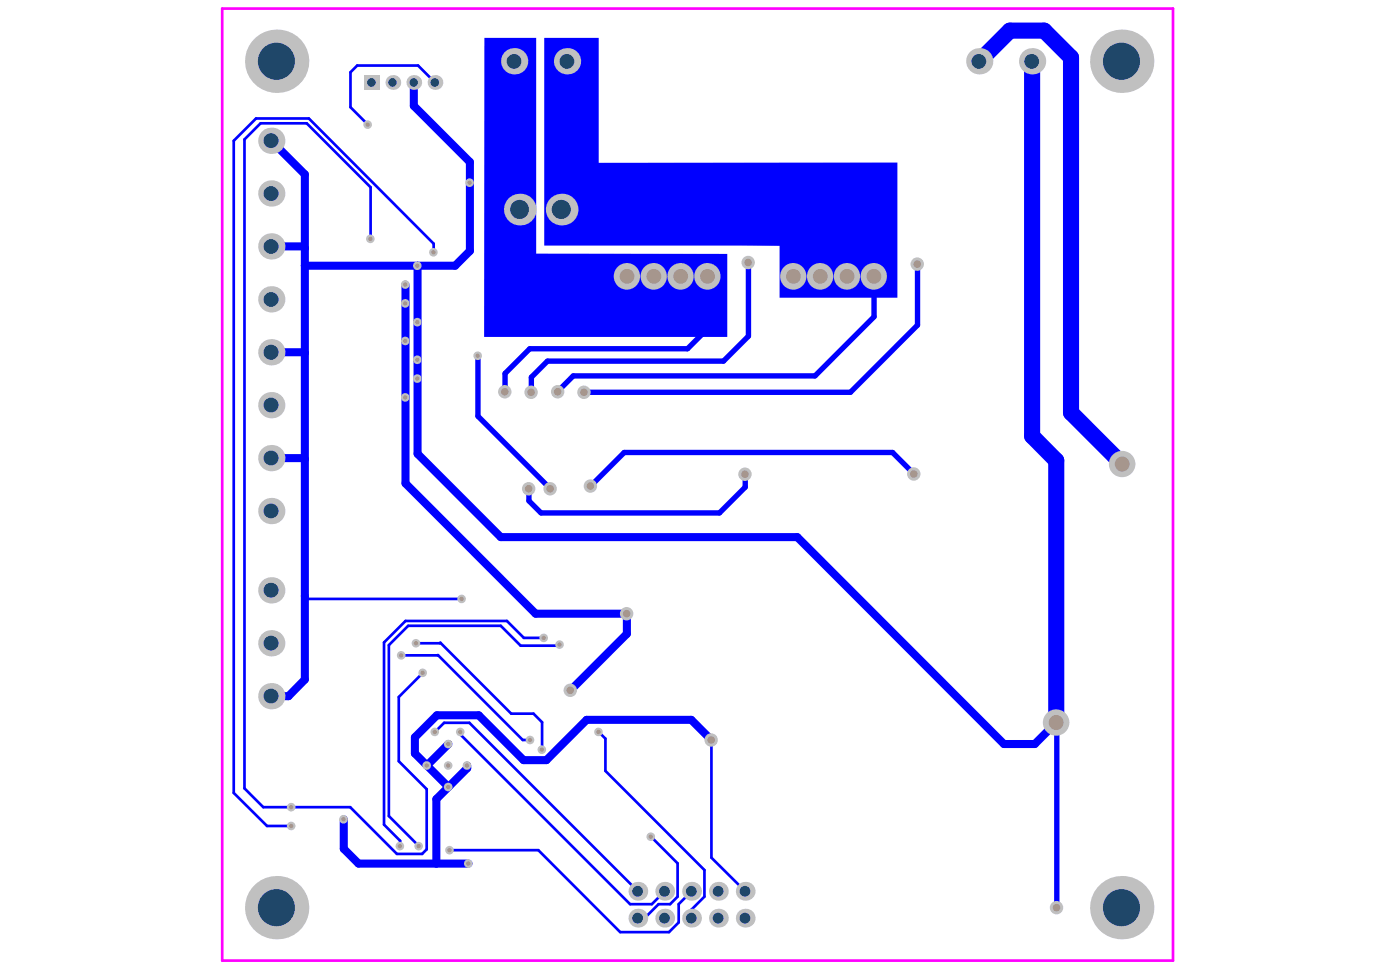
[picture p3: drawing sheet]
<svg xmlns="http://www.w3.org/2000/svg" width="284mm" height="197mm" viewBox="0 0 284 197" stroke-linecap="round" stroke-linejoin="round" font-family="sans-serif">
<path d="M45.1 1.7h192.8v193h-192.8z" fill="none" stroke="#f0f" stroke-width=".54"/>
<g fill="#a6968d">
<circle cx="132" cy="169.6" r=".44"/>
<circle cx="214.2" cy="146.5" r="1.51"/>
<circle cx="227.6" cy="94.1" r="1.51"/>
<circle cx="93.6" cy="121.4" r=".44"/>
<circle cx="85.7" cy="136.4" r=".44"/>
<circle cx="95.3" cy="37" r=".44"/>
<circle cx="82.2" cy="57.7" r=".44"/>
<circle cx="82.2" cy="61.5" r=".44"/>
<circle cx="82.2" cy="69.1" r=".44"/>
<circle cx="82.2" cy="80.6" r=".44"/>
<circle cx="84.6" cy="76.8" r=".44"/>
<circle cx="84.6" cy="72.9" r=".44"/>
<circle cx="84.6" cy="65.3" r=".44"/>
<circle cx="84.6" cy="53.9" r=".44"/>
<circle cx="75.1" cy="48.4" r=".44"/>
<circle cx="87.9" cy="51.1" r=".44"/>
<circle cx="59.1" cy="167.5" r=".44"/>
<circle cx="74.6" cy="25.3" r=".44"/>
<circle cx="81.1" cy="171.5" r=".44"/>
<circle cx="84.9" cy="171.5" r=".44"/>
<circle cx="107.5" cy="150" r=".44"/>
<circle cx="109.9" cy="152" r=".44"/>
<circle cx="86.6" cy="155.2" r=".44"/>
<circle cx="90.9" cy="159.6" r=".44"/>
<circle cx="90.9" cy="150.8" r=".44"/>
<circle cx="90.9" cy="155.2" r=".44"/>
<circle cx="94.7" cy="155.2" r=".44"/>
<circle cx="111.6" cy="99.1" r=".76"/>
<circle cx="107.2" cy="99.1" r=".76"/>
<circle cx="119.8" cy="98.5" r=".76"/>
<circle cx="185.4" cy="96.1" r=".76"/>
<circle cx="151.1" cy="96.1" r=".76"/>
<circle cx="186.1" cy="53.5" r=".76"/>
<circle cx="151.8" cy="53.2" r=".76"/>
<circle cx="107.7" cy="79.5" r=".76"/>
<circle cx="102.4" cy="79.4" r=".76"/>
<circle cx="113.1" cy="79.4" r=".76"/>
<circle cx="118.5" cy="79.5" r=".76"/>
<circle cx="214.3" cy="184" r=".76"/>
<circle cx="127.2" cy="56" r="1.5"/>
<circle cx="132.6" cy="56" r="1.5"/>
<circle cx="138.1" cy="56" r="1.5"/>
<circle cx="143.5" cy="56" r="1.5"/>
<circle cx="160.9" cy="56" r="1.5"/>
<circle cx="166.4" cy="56" r="1.5"/>
<circle cx="171.8" cy="56" r="1.5"/>
<circle cx="177.3" cy="56" r="1.5"/>
<circle cx="96.9" cy="72.1" r=".44"/>
<circle cx="127.1" cy="124.4" r=".76"/>
<circle cx="81.4" cy="132.9" r=".44"/>
<circle cx="84.4" cy="130.4" r=".44"/>
<circle cx="110.3" cy="129.3" r=".44"/>
<circle cx="115.7" cy="139.9" r=".76"/>
<circle cx="95" cy="175.1" r=".44"/>
<circle cx="91.2" cy="172.4" r=".44"/>
<circle cx="59.1" cy="163.6" r=".44"/>
<circle cx="88.2" cy="148.4" r=".44"/>
<circle cx="93.4" cy="148.4" r=".44"/>
<circle cx="121.4" cy="148.4" r=".44"/>
<circle cx="144.3" cy="150" r=".76"/>
<circle cx="69.7" cy="166.1" r=".44"/>
<circle cx="113.5" cy="130.7" r=".44"/>
</g>
<g fill="#00f">
<path d="M98.3 7.7h10.5v43.7l38.7 .1v16.8h-49.3z"/>
<path d="M110.4 7.7h11v25.3h60.6v27.4h-23.9v-10.6h-47.7z"/>
</g>
<path d="M143.5 56.1l-1.1 1v10.7l-2.9 2.9h-32l-5.1 5v3.7M151.8 53.2v14.9l-5 5.1h-35.8l-3.2 3.3v3M177.3 56.1v8.1l-12 12h-49l-3.1 3.2M186.1 53.5v12.4l-13.6 13.6h-54M97 72.1v12.3l14.6 14.7M151.2 96.1v2.7l-5.3 5.2h-36.2l-2.4-2.5v-2.4M185.4 96.1l-4.3-4.4h-54.5l-6.8 6.8M214.3 146.5l.1 .1v37.4" fill="none" stroke="#00f" stroke-width="1.1"/>
<g fill="none" stroke="#00f" stroke-width=".54">
<path d="M88.2 16.7l-3.4-3.4h-12.3l-1.4 1.4v7l3.5 3.6M75.2 48.4v-10.4l-13-13h-9.3l-3.3 3.3v131.5l3.8 3.8h17.6l9.5 9.5h5.1l1-.9v-12.2l-5.7-5.7v-13l4.9-4.9M88 51.1v-1.7l-25.3-25.4h-10.8l-4.5 4.5v132.3l6.8 6.7h4.9M61.8 120.9l.6 .5h31.3M81.4 132.9l7.4-.1 17.2 17.2h1.6M84.4 130.4h4.8l.1-.1 14.4 14.4h4.5l1.8 1.7v5.6M110.3 129.3h-4l-3.5-3.4h-20.5l-4.4 4.3v37l3.3 3.2v1.1M113.6 130.7l-.3 .2h-7.7l-4-4h-18.8l-3.9 3.9v34.6l6.1 6.1M88.2 148.4l1.9-1.9h5.1l34.2 34.2M93.4 148.4h-.5l34.9 34.9h4.4l2.6-2.6M121.4 148.4l1.4 1.3v6.6l20.1 20.1v5.4l-2.6 2.6v1.7M144.3 150v23.9l6.9 6.8"/>
<path d="M91.2 172.4h18l16.6 16.6h9.9l2-2v-3.7l2.6-2.6M132.1 169.6l5.4 5.4v6.8l-1.6 1.5h-2.3l-2.8 2.8h-1.4"/>
</g>
<path d="M83.9 16.7v4.8l11.4 11.3v18.1l-3 3h-30.5M55 28.5l6.8 6.9v102.4l-3.3 3.3h-3.5M55 49.9h6.5l.3 .4M82.3 57.7v40.3l26.4 26.4h18.5v4.1l-11.5 11.4M84.7 53.9v38.1l16.9 16.9h60.1l41.9 41.9h6.3l4.4-4.3M55 71.4h6.7l.1 .2M55 92.9h6.6l.2 .2M91 150.8l-4.4 4.4M94.8 155.2v.5l-6.3 6.3v13.1M144.3 150l-4.1-4.1h-21.2l-8.2 8.2h-4.6l-9.1-9.1h-8.5l-4.4 4.5v3.2l6.8 6.9M69.7 166.1v6l3 3h22.3" fill="none" stroke="#00f" stroke-width="1.6"/>
<path d="M198.6 12.4l6.2-6.2h7l5.5 5.5v72l10.4 10.4M209.4 12.4v76l4.9 5v53.1" fill="none" stroke="#00f" stroke-width="3.3"/>
<circle cx="132" cy="169.6" r=".87" fill="#c0c0c0"/>
<circle cx="132" cy="169.6" r=".44" fill="#a6968d"/>
<circle cx="214.2" cy="146.5" r="2.68" fill="#c0c0c0"/>
<circle cx="214.2" cy="146.5" r="1.51" fill="#a6968d"/>
<circle cx="227.6" cy="94.1" r="2.68" fill="#c0c0c0"/>
<circle cx="227.6" cy="94.1" r="1.51" fill="#a6968d"/>
<circle cx="93.6" cy="121.4" r=".87" fill="#c0c0c0"/>
<circle cx="93.6" cy="121.4" r=".44" fill="#a6968d"/>
<circle cx="85.7" cy="136.4" r=".87" fill="#c0c0c0"/>
<circle cx="85.7" cy="136.4" r=".44" fill="#a6968d"/>
<circle cx="95.3" cy="37" r=".87" fill="#c0c0c0"/>
<circle cx="95.3" cy="37" r=".44" fill="#a6968d"/>
<circle cx="82.2" cy="57.7" r=".87" fill="#c0c0c0"/>
<circle cx="82.2" cy="57.7" r=".44" fill="#a6968d"/>
<circle cx="82.2" cy="61.5" r=".87" fill="#c0c0c0"/>
<circle cx="82.2" cy="61.5" r=".44" fill="#a6968d"/>
<circle cx="82.2" cy="69.1" r=".87" fill="#c0c0c0"/>
<circle cx="82.2" cy="69.1" r=".44" fill="#a6968d"/>
<circle cx="82.2" cy="80.6" r=".87" fill="#c0c0c0"/>
<circle cx="82.2" cy="80.6" r=".44" fill="#a6968d"/>
<circle cx="84.6" cy="76.8" r=".87" fill="#c0c0c0"/>
<circle cx="84.6" cy="76.8" r=".44" fill="#a6968d"/>
<circle cx="84.6" cy="72.9" r=".87" fill="#c0c0c0"/>
<circle cx="84.6" cy="72.9" r=".44" fill="#a6968d"/>
<circle cx="84.6" cy="65.3" r=".87" fill="#c0c0c0"/>
<circle cx="84.6" cy="65.3" r=".44" fill="#a6968d"/>
<circle cx="84.6" cy="53.9" r=".87" fill="#c0c0c0"/>
<circle cx="84.6" cy="53.9" r=".44" fill="#a6968d"/>
<circle cx="75.1" cy="48.4" r=".87" fill="#c0c0c0"/>
<circle cx="75.1" cy="48.4" r=".44" fill="#a6968d"/>
<circle cx="87.9" cy="51.1" r=".87" fill="#c0c0c0"/>
<circle cx="87.9" cy="51.1" r=".44" fill="#a6968d"/>
<circle cx="59.1" cy="167.5" r=".87" fill="#c0c0c0"/>
<circle cx="59.1" cy="167.5" r=".44" fill="#a6968d"/>
<circle cx="74.6" cy="25.3" r=".87" fill="#c0c0c0"/>
<circle cx="74.6" cy="25.3" r=".44" fill="#a6968d"/>
<circle cx="81.1" cy="171.5" r=".87" fill="#c0c0c0"/>
<circle cx="81.1" cy="171.5" r=".44" fill="#a6968d"/>
<circle cx="84.9" cy="171.5" r=".87" fill="#c0c0c0"/>
<circle cx="84.9" cy="171.5" r=".44" fill="#a6968d"/>
<circle cx="107.5" cy="150" r=".87" fill="#c0c0c0"/>
<circle cx="107.5" cy="150" r=".44" fill="#a6968d"/>
<circle cx="109.9" cy="152" r=".87" fill="#c0c0c0"/>
<circle cx="109.9" cy="152" r=".44" fill="#a6968d"/>
<circle cx="86.6" cy="155.2" r=".87" fill="#c0c0c0"/>
<circle cx="86.6" cy="155.2" r=".44" fill="#a6968d"/>
<circle cx="90.9" cy="159.6" r=".87" fill="#c0c0c0"/>
<circle cx="90.9" cy="159.6" r=".44" fill="#a6968d"/>
<circle cx="90.9" cy="150.8" r=".87" fill="#c0c0c0"/>
<circle cx="90.9" cy="150.8" r=".44" fill="#a6968d"/>
<circle cx="90.9" cy="155.2" r=".87" fill="#c0c0c0"/>
<circle cx="90.9" cy="155.2" r=".44" fill="#a6968d"/>
<circle cx="94.7" cy="155.2" r=".87" fill="#c0c0c0"/>
<circle cx="94.7" cy="155.2" r=".44" fill="#a6968d"/>
<circle cx="111.6" cy="99.1" r="1.36" fill="#c0c0c0"/>
<circle cx="111.6" cy="99.1" r=".76" fill="#a6968d"/>
<circle cx="107.2" cy="99.1" r="1.36" fill="#c0c0c0"/>
<circle cx="107.2" cy="99.1" r=".76" fill="#a6968d"/>
<circle cx="119.8" cy="98.5" r="1.36" fill="#c0c0c0"/>
<circle cx="119.8" cy="98.5" r=".76" fill="#a6968d"/>
<circle cx="185.4" cy="96.1" r="1.36" fill="#c0c0c0"/>
<circle cx="185.4" cy="96.1" r=".76" fill="#a6968d"/>
<circle cx="151.1" cy="96.1" r="1.36" fill="#c0c0c0"/>
<circle cx="151.1" cy="96.1" r=".76" fill="#a6968d"/>
<circle cx="186.1" cy="53.5" r="1.36" fill="#c0c0c0"/>
<circle cx="186.1" cy="53.5" r=".76" fill="#a6968d"/>
<circle cx="151.8" cy="53.2" r="1.36" fill="#c0c0c0"/>
<circle cx="151.8" cy="53.2" r=".76" fill="#a6968d"/>
<circle cx="107.7" cy="79.5" r="1.36" fill="#c0c0c0"/>
<circle cx="107.7" cy="79.5" r=".76" fill="#a6968d"/>
<circle cx="102.4" cy="79.4" r="1.36" fill="#c0c0c0"/>
<circle cx="102.4" cy="79.4" r=".76" fill="#a6968d"/>
<circle cx="113.1" cy="79.4" r="1.36" fill="#c0c0c0"/>
<circle cx="113.1" cy="79.4" r=".76" fill="#a6968d"/>
<circle cx="118.5" cy="79.5" r="1.36" fill="#c0c0c0"/>
<circle cx="118.5" cy="79.5" r=".76" fill="#a6968d"/>
<circle cx="214.3" cy="184" r="1.36" fill="#c0c0c0"/>
<circle cx="214.3" cy="184" r=".76" fill="#a6968d"/>
<circle cx="127.1" cy="56" r="2.68" fill="#c0c0c0"/>
<circle cx="127.2" cy="56" r="1.5" fill="#a6968d"/>
<circle cx="132.6" cy="56" r="2.68" fill="#c0c0c0"/>
<circle cx="132.6" cy="56" r="1.5" fill="#a6968d"/>
<circle cx="138" cy="56" r="2.68" fill="#c0c0c0"/>
<circle cx="138.1" cy="56" r="1.5" fill="#a6968d"/>
<circle cx="143.5" cy="56" r="2.68" fill="#c0c0c0"/>
<circle cx="143.5" cy="56" r="1.5" fill="#a6968d"/>
<circle cx="160.9" cy="56" r="2.68" fill="#c0c0c0"/>
<circle cx="160.9" cy="56" r="1.5" fill="#a6968d"/>
<circle cx="166.3" cy="56" r="2.68" fill="#c0c0c0"/>
<circle cx="166.4" cy="56" r="1.5" fill="#a6968d"/>
<circle cx="171.8" cy="56" r="2.68" fill="#c0c0c0"/>
<circle cx="171.8" cy="56" r="1.5" fill="#a6968d"/>
<circle cx="177.2" cy="56" r="2.68" fill="#c0c0c0"/>
<circle cx="177.3" cy="56" r="1.5" fill="#a6968d"/>
<circle cx="96.9" cy="72.1" r=".87" fill="#c0c0c0"/>
<circle cx="96.9" cy="72.1" r=".44" fill="#a6968d"/>
<circle cx="127.1" cy="124.4" r="1.36" fill="#c0c0c0"/>
<circle cx="127.1" cy="124.4" r=".76" fill="#a6968d"/>
<circle cx="81.4" cy="132.9" r=".87" fill="#c0c0c0"/>
<circle cx="81.4" cy="132.9" r=".44" fill="#a6968d"/>
<circle cx="84.4" cy="130.4" r=".87" fill="#c0c0c0"/>
<circle cx="84.4" cy="130.4" r=".44" fill="#a6968d"/>
<circle cx="110.3" cy="129.3" r=".87" fill="#c0c0c0"/>
<circle cx="110.3" cy="129.3" r=".44" fill="#a6968d"/>
<circle cx="115.7" cy="139.9" r="1.36" fill="#c0c0c0"/>
<circle cx="115.7" cy="139.9" r=".76" fill="#a6968d"/>
<circle cx="95" cy="175.1" r=".87" fill="#c0c0c0"/>
<circle cx="95" cy="175.1" r=".44" fill="#a6968d"/>
<circle cx="91.2" cy="172.4" r=".87" fill="#c0c0c0"/>
<circle cx="91.2" cy="172.4" r=".44" fill="#a6968d"/>
<circle cx="59.1" cy="163.6" r=".87" fill="#c0c0c0"/>
<circle cx="59.1" cy="163.6" r=".44" fill="#a6968d"/>
<circle cx="88.2" cy="148.4" r=".87" fill="#c0c0c0"/>
<circle cx="88.2" cy="148.4" r=".44" fill="#a6968d"/>
<circle cx="93.4" cy="148.4" r=".87" fill="#c0c0c0"/>
<circle cx="93.4" cy="148.4" r=".44" fill="#a6968d"/>
<circle cx="121.4" cy="148.4" r=".87" fill="#c0c0c0"/>
<circle cx="121.4" cy="148.4" r=".44" fill="#a6968d"/>
<circle cx="144.3" cy="150" r="1.36" fill="#c0c0c0"/>
<circle cx="144.3" cy="150" r=".76" fill="#a6968d"/>
<circle cx="69.7" cy="166.1" r=".87" fill="#c0c0c0"/>
<circle cx="69.7" cy="166.1" r=".44" fill="#a6968d"/>
<circle cx="113.5" cy="130.7" r=".87" fill="#c0c0c0"/>
<circle cx="113.5" cy="130.7" r=".44" fill="#a6968d"/>
<circle cx="145.7" cy="186.1" r="1.91" fill="#c0c0c0"/>
<circle cx="145.7" cy="186.1" r="1.09" fill="#1f4769"/>
<circle cx="145.7" cy="180.7" r="1.91" fill="#c0c0c0"/>
<circle cx="145.7" cy="180.7" r="1.09" fill="#1f4769"/>
<circle cx="227.5" cy="184" r="6.4" fill="#c0c0c0"/>
<circle cx="227.5" cy="184" r="3.8" fill="#1f4769"/>
<circle cx="209.4" cy="12.4" r="2.67" fill="#c0c0c0"/>
<circle cx="209.3" cy="12.4" r="1.5" fill="#1f4769"/>
<circle cx="198.6" cy="12.4" r="2.67" fill="#c0c0c0"/>
<circle cx="198.6" cy="12.4" r="1.5" fill="#1f4769"/>
<circle cx="134.8" cy="180.7" r="1.91" fill="#c0c0c0"/>
<circle cx="134.8" cy="180.7" r="1.09" fill="#1f4769"/>
<circle cx="134.8" cy="186.1" r="1.91" fill="#c0c0c0"/>
<circle cx="134.8" cy="186.1" r="1.09" fill="#1f4769"/>
<circle cx="140.3" cy="186.1" r="1.91" fill="#c0c0c0"/>
<circle cx="140.2" cy="186.1" r="1.09" fill="#1f4769"/>
<circle cx="140.3" cy="180.7" r="1.91" fill="#c0c0c0"/>
<circle cx="140.2" cy="180.7" r="1.09" fill="#1f4769"/>
<circle cx="129.4" cy="180.7" r="1.91" fill="#c0c0c0"/>
<circle cx="129.3" cy="180.7" r="1.09" fill="#1f4769"/>
<circle cx="129.4" cy="186.1" r="1.91" fill="#c0c0c0"/>
<circle cx="129.3" cy="186.1" r="1.09" fill="#1f4769"/>
<circle cx="105.4" cy="42.5" r="3.2" fill="#c0c0c0"/>
<circle cx="105.4" cy="42.5" r="1.92" fill="#1f4769"/>
<circle cx="104.3" cy="12.4" r="2.67" fill="#c0c0c0"/>
<circle cx="104.3" cy="12.4" r="1.5" fill="#1f4769"/>
<circle cx="88.2" cy="16.7" r="1.5" fill="#c0c0c0"/>
<circle cx="88.2" cy="16.7" r=".87" fill="#1f4769"/>
<circle cx="83.9" cy="16.7" r="1.5" fill="#c0c0c0"/>
<circle cx="83.9" cy="16.7" r=".86" fill="#1f4769"/>
<path d="M73.9 15.2h3v3h-3z" fill-rule="evenodd" fill="#c0c0c0"/>
<circle cx="75.3" cy="16.7" r=".87" fill="#1f4769"/>
<circle cx="56.1" cy="184" r="6.4" fill="#c0c0c0"/>
<circle cx="56.1" cy="184" r="3.8" fill="#1f4769"/>
<circle cx="55" cy="130.4" r="2.67" fill="#c0c0c0"/>
<circle cx="55" cy="130.4" r="1.51" fill="#1f4769"/>
<circle cx="55" cy="119.7" r="2.67" fill="#c0c0c0"/>
<circle cx="55" cy="119.6" r="1.51" fill="#1f4769"/>
<circle cx="55" cy="92.9" r="2.67" fill="#c0c0c0"/>
<circle cx="55" cy="92.8" r="1.51" fill="#1f4769"/>
<circle cx="55" cy="82.1" r="2.67" fill="#c0c0c0"/>
<circle cx="55" cy="82.1" r="1.51" fill="#1f4769"/>
<circle cx="55" cy="60.7" r="2.67" fill="#c0c0c0"/>
<circle cx="55" cy="60.7" r="1.51" fill="#1f4769"/>
<circle cx="55" cy="49.9" r="2.67" fill="#c0c0c0"/>
<circle cx="55" cy="50" r="1.51" fill="#1f4769"/>
<circle cx="55" cy="28.5" r="2.67" fill="#c0c0c0"/>
<circle cx="55" cy="28.5" r="1.51" fill="#1f4769"/>
<circle cx="227.5" cy="12.4" r="6.4" fill="#c0c0c0"/>
<circle cx="227.5" cy="12.4" r="3.8" fill="#1f4769"/>
<circle cx="55" cy="141.1" r="2.67" fill="#c0c0c0"/>
<circle cx="55" cy="141.1" r="1.51" fill="#1f4769"/>
<circle cx="55" cy="103.6" r="2.67" fill="#c0c0c0"/>
<circle cx="55" cy="103.6" r="1.51" fill="#1f4769"/>
<circle cx="55" cy="71.4" r="2.67" fill="#c0c0c0"/>
<circle cx="55" cy="71.4" r="1.52" fill="#1f4769"/>
<circle cx="55" cy="39.2" r="2.67" fill="#c0c0c0"/>
<circle cx="55" cy="39.2" r="1.51" fill="#1f4769"/>
<circle cx="56.1" cy="12.4" r="6.4" fill="#c0c0c0"/>
<circle cx="56.1" cy="12.4" r="3.8" fill="#1f4769"/>
<circle cx="151.2" cy="186.1" r="1.91" fill="#c0c0c0"/>
<circle cx="151.1" cy="186.1" r="1.09" fill="#1f4769"/>
<circle cx="151.2" cy="180.7" r="1.91" fill="#c0c0c0"/>
<circle cx="151.1" cy="180.7" r="1.09" fill="#1f4769"/>
<circle cx="113.9" cy="42.5" r="3.2" fill="#c0c0c0"/>
<circle cx="113.9" cy="42.5" r="1.93" fill="#1f4769"/>
<circle cx="115" cy="12.4" r="2.67" fill="#c0c0c0"/>
<circle cx="115" cy="12.4" r="1.5" fill="#1f4769"/>
<circle cx="79.7" cy="16.7" r="1.5" fill="#c0c0c0"/>
<circle cx="79.6" cy="16.7" r=".86" fill="#1f4769"/>
</svg>
